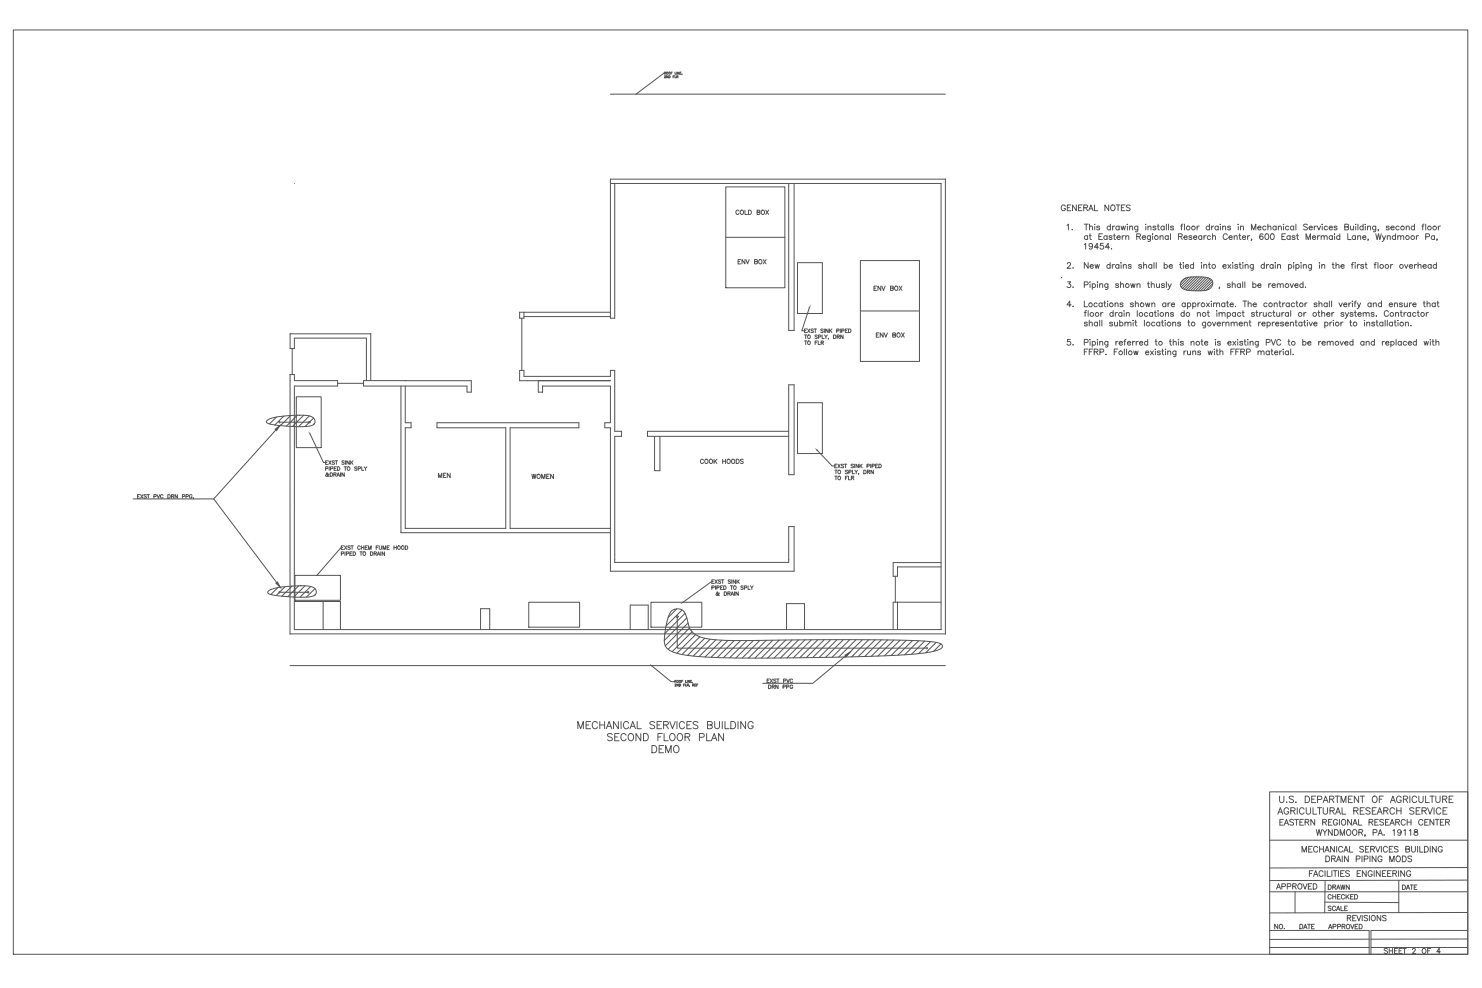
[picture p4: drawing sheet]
<svg xmlns="http://www.w3.org/2000/svg" width="914mm" height="610mm" viewBox="0 0 914 610" stroke-linecap="round" stroke-linejoin="round" font-family="sans-serif">
<defs><g id="words">
<text font-size="7.9" fill="#545454" x="811" y="517">WYNDMOOR, PA. 19118</text>
<g font-size="7.5" fill="#545454">
<text x="788" y="496">U.S. DEPARTMENT OF AGRICULTURE</text>
<text x="787" y="503">AGRICULTURAL RESEARCH SERVICE</text>
</g>
<g font-size="7.1" fill="#545454">
<text x="788" y="510">EASTERN REGIONAL RESEARCH CENTER</text>
<text x="807" y="542">FACILITIES ENGINEERING</text>
<text x="786" y="550">APPROVED</text>
</g>
<g font-size="6.6" fill="#545454">
<text x="830" y="569">REVISIONS</text>
<text x="853" y="589">SHEET 2 OF 4</text>
</g>
<g font-size="6.2" fill="#545454">
<text x="453" y="134">COLD BOX</text>
<text x="454" y="164">ENV BOX</text>
<text x="269" y="296">MEN</text>
<text x="818" y="550">DRAWN</text>
<text x="864" y="550">DATE</text>
<text x="818" y="556">CHECKED</text>
<text x="818" y="563">SCALE</text>
<text x="785" y="574">NO. DATE APPROVED</text>
</g>
<g font-size="5.7" fill="#545454">
<text x="538" y="180">ENV BOX</text>
<text x="539" y="209">ENV BOX</text>
<text x="431" y="287">COOK HOODS</text>
<text x="327" y="296">WOMEN</text>
</g>
</g></defs>
<!-- layer: 2 second floor backroundss -->
<g fill="none" stroke="#545454" stroke-width=".62">
<path d="M182 113h.1M377 113h204v275M377 111v85h2v-83M377 111h206M377 111h.1M487 113v91h3v-91M583 111h.1M583 111v280M321 193h56M321 193h.1M322 196v33M323 193v3h-2v-3"/>
<path d="M323 195h54M179 206v9h3v-6h44v26M179 206h50M179 206h.1M180 215v16M229 206v29M229 206h.1M179 231v160M179 231h3v4h26v3h-26v150M179 235h.1M179 231h.1M208 237h16"/>
<path d="M224 235h67v7h-3v-4h-64zM247 238v91M250 235h.1M250 238v23h4v3h-4v62M321 235h.1M321 235v-6h2v3h54v-3h2v37h5v3h-5v78h108M321 235h56M332 235v7h3M335 238h42v23h-4v3h4v88h113v-27h-3v22M335 238h.1M335 238v4M487 237h3v56h-3z"/>
<path d="M335 242h.1M404 269v21h3v-21M487 266h-87v3h87M247 329h.1M247 329h130M250 326h.1M250 326h62v-62h-42v-3h87v3h-42v62h62M379 345h.1M379 342h.1M487 345h.1M487 347h.1M552 356v16"/>
<path d="M554 350h27M554 350h.1M581 347h-30v9h3v-6M182 371h28v17M199 371v17M554 372v16M581 372h-30v16M179 391h.1M179 391h404M182 388h.1M182 388h399M297 388v-12h5v12"/>
<path d="M389 388v-15h11v15M485 388v-16h11v16M581 388h.1"/>
</g>
<!-- layer: 2 2nd flr ref lines -->
<g fill="none" stroke="#545454" stroke-width=".62">
<path d="M377 58h206M410 46v-2l1 1h-1l-17 13M410 47h1l-1 1h1M410 45l1 1M412 47v1l-1-1v1M413 47v1zM414 45h1M415 44h-1v2M415 47h1M416 47h-1v1M416 47v1h1M416 44v2h1"/>
<path d="M417 47h1h-1v1M418 44v2M418 47v1M419 44v2l-1-2v2M419 45h1M420 44h-1v2h1M421 46h.1M179 411h404M402 411l12 10h2M421 420h-1v1M423 420v1h1M424 420v1"/>
<path d="M425 420v1v-1v1M427 420h-1v1h1M416 420h1h-1v1M416 422h1l-1 1h1M417 420v1M419 422v1l-1-1v1M419 422h1v1h-1zM420 420h1M422 423h.1M423 422h-1v1M423 422v1h1M424 423l1-1h-1v1"/>
<path d="M424 423h1M425 423v1M426 420h.1M427 421h.1M427 423l1-1h-1v1M428 423h.1M429 423h.1M429 422v1M430 423h.1M431 422h-1v1"/>
<circle cx="412" cy="45" r=".6"/>
<circle cx="413" cy="45" r=".6"/>
<circle cx="418" cy="420" r=".6"/>
<circle cx="420" cy="420" r=".6"/>
</g>
<!-- layer: 5 boxes2 -->
<path d="M448 115h36v63h-36zM448 146h36M531 161h36v62h-36zM531 192h36" fill="none" stroke="#545454" stroke-width=".62"/>
<!-- layer: 3 exst drains Second Floor -->
<g fill="none" stroke="#545454" stroke-width=".62">
<path d="M170 265l-38 43M173 260h-1l1 1M173 260h17M82 308h50l39 51M85 306h1M86 305h-1v2h1M87 305l1 2M88 305l-1 2M90 305h-1l1 2h-1M91 305h1M91 305v2M95 306h1v-1h-1v2"/>
<path d="M97 305l1 2 1-2M101 306a.8 .8 0 0 0-1-1 .8 .8 0 0 0-1 1v1a.8 .8 0 0 0 1 0 .8 .8 0 0 0 1 0M104 305a1.2 1.2 0 0 1 1 1 1.2 1.2 0 0 1-1 1zM106 306h1v-1h-1v2M107 306v1M109 305v2l-1-2v2M113 306h1v-1h-1v2M115 306h1v-1h-1v2M118 306a.8 .8 0 0 0 0-1 .8 .8 0 0 0-1 1v1a.8 .8 0 0 0 1 0M119 307v1M173 365h-1l1 1M173 365h17"/>
<path d="M414 377a6 6 0 0 1 6-1 6 6 0 0 1 4 5 14 14 0 0 0 14 13 1121 1121 0 0 0 77 1h10a385 385 0 0 1 54 2 2.5 2.5 0 0 1 3 2 5 5 0 0 1-5 3 296 296 0 0 1-53 3l-20 1a775 775 0 0 1-80-2 18 18 0 0 1-13-5 36 36 0 0 1 3-22zM418 381v19h154M572 399v1M473 420h1M475 419h-2v2h2M475 419l2 2M477 419l-2 2M479 419h-2l2 2h-1h-1M479 419h2M480 419v2M485 419l1 2 1-2M489 419a.8 .8 0 0 0-1 0 .8 .8 0 0 0-1 1 .8 .8 0 0 0 1 1 .8 .8 0 0 0 1 0"/>
<path d="M522 405l-20 17h-31M474 423h1a1.2 1.2 0 0 1 1 1 1.2 1.2 0 0 1-1 1h-1zM476 424h2v-1h-2v2M477 424l1 1M480 423v2l-1-2v2M483 424h1l1-1h-2v2M483 420h2v-1h-2v2M485 424h2v-1h-2v2M489 423a.8 .8 0 0 0-1 0 .8 .8 0 0 0-1 0v1a.8 .8 0 0 0 1 1 .8 .8 0 0 0 1-1"/>
<circle cx="191" cy="260" r=".4"/>
<circle cx="190" cy="365" r=".4"/>
<circle cx="418" cy="380" r=".6"/>
</g>
<!-- layer: 5 existing equip -->
<g fill="none" stroke="#545454" stroke-width=".62">
<path d="M492 162h15v31h-15zM499 190l-4 14h2M496 207h2M496 210h2M497 207v2M497 210v3M498 203h-2v2h2M498 203l2 2M500 203l-2 2M502 203h-2l2 2h-1h-1M502 203h2M503 211h1"/>
<path d="M503 203v2M504 207h-1l1 1v1h-1M504 210h-1v3M505 210v3h1M505 208h1v-1h-1v2M507 211h1l-1-1v3M507 207v2h2M507 211l1 2M508 203h-2l2 2h-1h-1M509 203v2M509 207l1 1v1M510 207v1"/>
<path d="M511 203v2l-2-2v2M511 209h.1M512 203v2M512 204l1 1M513 203l-1 1M514 207h1a1.2 1.2 0 0 1 1 1 1.2 1.2 0 0 1-1 1h-1zM516 204h2v-1h-2v2M516 208h2v-1h-2v2M517 208l1 1M518 203v2M519 204h2v-1h-2v2M520 207v2l-1-2v2"/>
<path d="M522 204h.1M523 203h-1v2h1M524 203a1.2 1.2 0 0 1 1 1 1.2 1.2 0 0 1-1 1zM183 245h15v31h-15zM492 248h15v32h-15zM191 268l9 17h2M504 278l9 9h3M201 289h1v-1h-1v2M202 284h-1v3h1M203 284l1 3M203 293a1.1 1.1 0 0 1-1 1 1.1 1.1 0 0 1-1 0l1-2v1v1h1M203 288v2"/>
<path d="M204 292a1.2 1.2 0 0 1 1 1 1.2 1.2 0 0 1-1 1zM204 289h1v-1h-1v2M204 284l-1 3M206 293h1v-1h-1v2M206 289h1M206 285h-1l1 1v1l-1-1M207 293v1M207 284h1M208 288h-2v2h2M208 284v3M208 294l1-2 1 2M208 288h1a1.2 1.2 0 0 1 1 1 1.2 1.2 0 0 1-1 1h-1z"/>
<path d="M208 293h1M210 292v2M212 288h2M212 285h-1l1 1v1l-1-1M212 292v2l-1-2v2M213 288v2M213 284v3M215 284v3l-1-3v3M216 284v3M217 285l1 2M218 284l-2 2M220 288h-1l1 2h-1"/>
<path d="M221 289h1v-1h-1v2M223 288v2h1M225 288l1 1v1M226 288v1M515 290h2M515 294h2M516 290v2M516 294v2M516 286h-1v3h1M517 286l1 3M518 286l-1 3M521 287h-2l2 1-1 1-1-1"/>
<path d="M521 286h1M522 295h.1M522 286v3M523 290h-1l1 2h-1M523 294h-1v2M524 294v2h1M524 291h1v-1h-1v2M525 295h2v-1h-2v2M526 290v2h1M526 295l1 1M527 287h-2l2 1-1 1-1-1M527 286v3"/>
<path d="M527 290l1 1v1M529 290l-1 1M530 286v3l-2-3v3M530 292v1M531 286v3M531 287l1 2M532 286l-1 2M533 290h1a1.2 1.2 0 0 1 0 1 1.2 1.2 0 0 1 0 1h-1zM535 288l1-1-1-1v3M535 291h1l1-1h-2v2M536 291l1 1M537 286v3"/>
<path d="M538 288l1-1-1-1v3M539 290v2l-2-2v2M540 287h1M542 286h-2v3h2M542 286h1a1.2 1.2 0 0 1 1 2 1.2 1.2 0 0 1-1 1h-1zM211 338h-1l-14 17M212 337h-1v2h1M212 337l2 2M214 337l-2 2M216 337h-1l1 1v1h-1M217 337h1M217 337v2"/>
<path d="M222 337a.8 .8 0 0 0-1 0 .8 .8 0 0 0 0 1 .8 .8 0 0 0 0 1 .8 .8 0 0 0 1-1M223 338h1M223 337v2M224 337v2M225 338h1M227 337h-2v2h2M227 339v-2l1 2 1-2v2M232 338h1M233 337h-1v2M234 337v1l1 1v-2M236 339v-2l1 2 1-2v2M239 338h1"/>
<path d="M240 337h-1v2h1M243 338h2M243 337v2M245 337v2M250 337h1a1.2 1.2 0 0 1 1 1 1.2 1.2 0 0 1-1 1h-1zM182 355h28v15h-28zM211 342h1v-1l-1-1v3M213 340v3M214 342h1v-1l-1-1v3M216 342h1M217 340h-1v3h1M218 340h1a1.2 1.2 0 0 1 0 2 1.2 1.2 0 0 1 0 1h-1z"/>
<path d="M222 340h2M223 340v3M229 340a1.2 1.2 0 0 1 1 2 1.2 1.2 0 0 1-1 1zM231 342l1-1-1-1v3M232 342v1M233 343l1-3v3M233 342h1M235 340v3M237 340v3l-1-3v3M440 359h-1l-18 13M441 358h-2v2h2M441 358l2 2"/>
<path d="M443 358l-2 2M445 358h-2l2 1-1 1h-1M445 358h2M446 358v2M451 358h-2l2 1-1 1h-1M451 358v2M454 358v2l-2-2v2M455 358v2M455 359l1 1M456 358l-1 1M326 372h32v15h-32zM402 372h31v15h-31z"/>
<path d="M439 363h1l1-1-2-1v3M441 361v3M442 363h2v-1l-2-1v3M444 366a1.1 1.1 0 0 1-1 1 1.1 1.1 0 0 1-1 0l1-1v-1l-1 1 1 1h1M445 363h.1M446 361h-1v3h1M447 361a1.2 1.2 0 0 1 1 2 1.2 1.2 0 0 1-1 1zM447 365h1a1.2 1.2 0 0 1 0 1 1.2 1.2 0 0 1 0 1h-1zM449 366h1v-1h-1v2M450 366l1 1M451 361h1M451 367l1-2 1 2"/>
<path d="M451 367h1M451 361v3M453 365v2M456 365v2l-2-2v2M459 362h-2l2 1-1 1-1-1M459 363h2v-1l-2-1v3M462 361v3h1M463 361l1 2v1M465 361l-1 2"/>
<circle cx="499" cy="208" r="1"/>
<circle cx="499" cy="211" r="1"/>
<circle cx="215" cy="289" r="1"/>
<circle cx="518" cy="291" r="1"/>
<circle cx="518" cy="295" r="1"/>
<circle cx="246" cy="338" r="1"/>
<circle cx="248" cy="338" r="1"/>
<circle cx="225" cy="341" r="1"/>
<circle cx="453" cy="362" r="1"/>
</g>
<!-- layer: 4 new drains 1st flr -->
<path d="M8 18h898v571h-898z" fill="none" stroke="#545454" stroke-width=".62"/>
<!-- layer: 6 TEXT -->
<g fill="none" stroke="#545454" stroke-width=".62">
<path d="M657 127a1.3 1.3 0 0 0-1-1 1.3 1.3 0 0 0-1 2v1a1.3 1.3 0 0 0 1 1 1.3 1.3 0 0 0 1-1h-1M658 139l1-1v4M659 128h1M661 126h-2v4h2M664 126v4l-2-4v4M665 128h2M668 126h-3v4h3M669 128h2v-1l-2-1v4M669 138h2M670 128l1 2M670 138v4M672 130l1-4 1 4"/>
<path d="M672 129h2M672 138v4M675 126v4h2M675 138h.1M675 140v2M684 126v4l-2-4v4M685 138v4M686 139v3M688 139l-2 2M689 126h2M690 126v4M691 139v3"/>
<path d="M692 139v3l1-3 1 3v-3M692 128h1M694 126h-2v4h2M695 138h.1M696 140v2M697 139v3M697 127l-1-1-1 1v1l2 1-1 1h-1M702 139v4h-1M707 138h.1M707 140v2M708 139v3M714 139h1"/>
<path d="M715 138v3v1M718 139v3M720 138v4M721 138v4M728 139h2M730 138l-1 1v3M731 138v4M739 139v3M740 139l-1 2M746 138v4M748 139v3M749 139l-1 2"/>
<path d="M752 139v3M753 138h.1M753 140v2M754 139v3M764 138h.1M764 140v2M765 139v3M782 138v4M787 139v3M789 139v3M792 138h.1M792 140v2"/>
<path d="M798 139v3M800 138v4M807 139l-1-1-2 1 1 1 2 1-1 1-2-1M811 139v3M812 139l-1 2M813 139l1 3 1-3M816 138h.1M816 140v2M833 139v3h1l1-1M835 139v3M836 138h.1M836 140v2"/>
<path d="M838 138v4M841 138v4M842 138h.1M842 140v2M844 139v3M849 139v4h-2M868 139v3M873 138v4M877 139h1M879 138l-1 1v3M880 138v4M887 139v3"/>
<path d="M889 139l-2 2M662 142h.1M669 151l1-1v4M671 146a1.1 1.1 0 0 0-2 0 1.1 1.1 0 0 0 0 1 1.1 1.1 0 0 0 2 0M671 145v3M672 145h1M672 140l1-1 1 1v2M673 144v3v1M674 151a1.1 1.1 0 0 1-1 1 1.1 1.1 0 0 1-1-1 1.1 1.1 0 0 1 2 0v3l-2-1M678 153h-3l2-3v4M678 146h1M679 140h-2l2 1-1 1-1-1"/>
<path d="M680 144h-2v4h2M681 150h-2v2a1.3 1.3 0 0 1 2 0 1.3 1.3 0 0 1 0 2 1.3 1.3 0 0 1-2-1M683 146a1.1 1.1 0 0 0-2 0 1.1 1.1 0 0 0 0 1 1.1 1.1 0 0 0 2 0M683 145v3M685 153h-3l2-3v4M685 140a1.1 1.1 0 0 0-2 0 1.1 1.1 0 0 0 0 2 1.1 1.1 0 0 0 2-1M686 153h.1M686 146h-2l2 1-1 1-1-1M687 145h1M687 144v3l1 1M689 146h2a1.1 1.1 0 0 0-1 0 1.1 1.1 0 0 0-1 1 1.1 1.1 0 0 0 1 1l1-1M691 140a1.1 1.1 0 0 0-2 0 1.1 1.1 0 0 0 0 2 1.1 1.1 0 0 0 2-1"/>
<path d="M692 145v3M694 145l-2 1M695 146v-1l1 1v2M695 145v3M697 140l1-1 1 1v2M701 146h2l1-1-3-1v4M702 140a1.1 1.1 0 0 0-2 0 1.1 1.1 0 0 0 0 2 1.1 1.1 0 0 0 2-1M703 146l1 2M705 146h2a1.1 1.1 0 0 0-1 0 1.1 1.1 0 0 0-1 1 1.1 1.1 0 0 0 1 1l1-1M708 140l1-1 1 1v2M710 145v4h-2M710 146a1.1 1.1 0 0 0-2 0 1.1 1.1 0 0 0 0 1 1.1 1.1 0 0 0 2 0"/>
<path d="M711 144h.1M711 146v2M713 140v-1l-2 1 2 1v1l-2-1M716 146l1-1v1l1 2M716 145v3M718 140a1.1 1.1 0 0 0-1 0 1.1 1.1 0 0 0 0 2 1.1 1.1 0 0 0 1-1M721 146a1.1 1.1 0 0 0-2 0 1.1 1.1 0 0 0 0 1 1.1 1.1 0 0 0 2 0M721 145v3M722 144v4M724 140l-1-1-1 1 2 1v1l-2-1M727 146h2v-1l-2-1v4M728 146l1 2"/>
<path d="M730 146h3a1.1 1.1 0 0 0-2 0 1.1 1.1 0 0 0-1 1 1.1 1.1 0 0 0 1 1l2-1M735 146h-1l1 1v1l-1-1M736 146h2a1.1 1.1 0 0 0-1 0 1.1 1.1 0 0 0-1 1 1.1 1.1 0 0 0 1 1l1-1M741 146a1.1 1.1 0 0 0-1 0 1.1 1.1 0 0 0 0 1 1.1 1.1 0 0 0 1 0M741 145v3M743 145v3M744 145l-1 1M746 140a1.1 1.1 0 0 0-1 0 1.1 1.1 0 0 0 0 2 1.1 1.1 0 0 0 1-1M747 146a1.1 1.1 0 0 0-2 0 1.1 1.1 0 0 0 0 1 1.1 1.1 0 0 0 2 0M748 146l1-1 1 1v2M748 144v4M752 140a1.1 1.1 0 0 0-2 0 1.1 1.1 0 0 0 0 2 1.1 1.1 0 0 0 2-1"/>
<path d="M754 140l1-1 1 1v2M757 145a1.3 1.3 0 0 0-1-1 1.3 1.3 0 0 0-1 2 1.3 1.3 0 0 0 1 2 1.3 1.3 0 0 0 1-1M758 146h2a1.1 1.1 0 0 0-1 0 1.1 1.1 0 0 0-1 1 1.1 1.1 0 0 0 1 1l1-1M759 140h-1l1 1v1l-2-1M761 146l1-1 1 1v2M761 145v3M764 145h2M765 144v3l1 1M765 140l1-1 1 1v2M767 146h2a1.1 1.1 0 0 0-2 0 1.1 1.1 0 0 0-1 1 1.1 1.1 0 0 0 1 1l2-1M770 145v3M771 145l-1 1"/>
<path d="M772 142v-4l2 4 1-4v4M772 148h.1M776 141h2a1.1 1.1 0 0 0-1-1 1.1 1.1 0 0 0-1 1 1.1 1.1 0 0 0 1 1l1-1M779 145v-1a1.6 1.6 0 0 0-2 2 1.6 1.6 0 0 0 2 1 1.1 1.1 0 0 0 0-1 1.1 1.1 0 0 0-2 1M781 144a1.6 1.6 0 0 1 2 2 1.6 1.6 0 0 1-2 2l-1-2zM781 140a1.1 1.1 0 0 0-2 0 1.1 1.1 0 0 0 0 2 1.1 1.1 0 0 0 2-1M782 140l1-1 1 1v2M784 144a1.6 1.6 0 0 1 2 2 1.6 1.6 0 0 1-2 2v-2zM787 140a1.1 1.1 0 0 0-1 0 1.1 1.1 0 0 0 0 2 1.1 1.1 0 0 0 1-1M789 140l1-1v1l1 2M791 146h1M793 144h-2v4h2"/>
<path d="M795 140a1.1 1.1 0 0 0-1 0 1.1 1.1 0 0 0 0 2 1.1 1.1 0 0 0 1-1M796 146a1.1 1.1 0 0 0-2 0 1.1 1.1 0 0 0 0 1 1.1 1.1 0 0 0 2 0M796 145v3M798 140a1.1 1.1 0 0 0-1 0 1.1 1.1 0 0 0 0 2 1.1 1.1 0 0 0 1-1M799 146l-1-1-1 1 2 1v1l-2-1M800 145h1M800 144v3l1 1M806 148v-4l1 4 2-4v4M808 141h2a1.1 1.1 0 0 0-2-1 1.1 1.1 0 0 0-1 1 1.1 1.1 0 0 0 2 1l1-1M810 146h2a1.1 1.1 0 0 0-1 0 1.1 1.1 0 0 0-1 1 1.1 1.1 0 0 0 1 1l1-1M813 145v3M814 145l-1 1"/>
<path d="M815 146l1-1 1 1v2M815 145v3M817 146l1-1 1 1v2M819 140a1.1 1.1 0 0 0-2 0 1.1 1.1 0 0 0 0 2 1.1 1.1 0 0 0 2-1M820 141h2a1.1 1.1 0 0 0-1-1 1.1 1.1 0 0 0-1 1 1.1 1.1 0 0 0 1 1l1-1M822 146a1.1 1.1 0 0 0-2 0 1.1 1.1 0 0 0 0 1 1.1 1.1 0 0 0 2 0M822 145v3M823 144h.1M823 146v2M825 140l-1-1-1 1 2 1v1l-2-1M827 146a1.1 1.1 0 0 0-2 0 1.1 1.1 0 0 0 0 1 1.1 1.1 0 0 0 2 0M827 144v4"/>
<path d="M830 140h2v-1l-2-1v4h2v-1l-1-1M832 144v4h2M836 146a1.1 1.1 0 0 0-1 0 1.1 1.1 0 0 0 0 1 1.1 1.1 0 0 0 1 0M836 145v3M838 146l1-1v1l1 2M838 145v3M841 146h2a1.1 1.1 0 0 0-1 0 1.1 1.1 0 0 0-1 1 1.1 1.1 0 0 0 1 1l1-1M841 140a1.1 1.1 0 0 0-2 0 1.1 1.1 0 0 0 0 2 1.1 1.1 0 0 0 2-1M844 140l1-1v1l1 2M844 148h.1M849 140a1.1 1.1 0 0 0-2 0 1.1 1.1 0 0 0 0 2 1.1 1.1 0 0 0 2-1M849 144l1 4 1-4v4l1-4"/>
<path d="M851 142l-1 1M853 145l1 3 1-3M854 148l-1 1M856 146l1-1 1 1v2M856 145v3M857 140h-2l2 1-1 1-1-1M858 141h2a1.1 1.1 0 0 0-1-1 1.1 1.1 0 0 0-1 1 1.1 1.1 0 0 0 1 1l1-1M861 146a1.1 1.1 0 0 0-2 0 1.1 1.1 0 0 0 0 1 1.1 1.1 0 0 0 2 0M861 144v4M862 146l1-1 1 1v2M862 145v3M863 140a1.1 1.1 0 0 0-1 0 1.1 1.1 0 0 0 0 2 1.1 1.1 0 0 0 1-1"/>
<path d="M864 146l1-1 1 1v2M868 140v-1l1 1 1 2M873 140a1.1 1.1 0 0 0-2 0 1.1 1.1 0 0 0 0 2 1.1 1.1 0 0 0 2-1M874 145v3M875 145l-1 1M880 146h2v-1l-2-1v4M885 146a1.1 1.1 0 0 0-2 0 1.1 1.1 0 0 0 0 1 1.1 1.1 0 0 0 2 0M885 145v3M887 148h-1M655 171h.1M659 163v-1l2 1-3 3h3M659 174h2l-1 1a1.2 1.2 0 0 1 0 2 1.2 1.2 0 0 1-2 0"/>
<path d="M662 165h.1M662 177h.1M669 176h2v-2h-2v3M671 162v4l-2-4v4M673 164h2a1.1 1.1 0 0 0-2-1 1.1 1.1 0 0 0-1 1 1.1 1.1 0 0 0 1 2l2-1M672 174h.1M673 175v2M674 176a1.1 1.1 0 0 1 2-1 1.1 1.1 0 0 1 0 2 1.1 1.1 0 0 1-2 0M674 175v4M676 163v3l1-3 1 3v-3M677 174h.1M677 175v2"/>
<path d="M679 176v-1h1v2M679 175v2M684 175l-1 3h-1M684 176a1.1 1.1 0 0 0-2-1 1.1 1.1 0 0 0 0 2 1.1 1.1 0 0 0 2 0M685 164a1.1 1.1 0 0 0-2 0 1.1 1.1 0 0 0 0 1 1.1 1.1 0 0 0 2 0M685 162v4M686 163v3M688 163l-2 1M690 176v-1l-2 1h2v1h-2M690 164a1.1 1.1 0 0 0-1 0 1.1 1.1 0 0 0 0 1 1.1 1.1 0 0 0 1 0M690 163v3M691 176l1-1h1v2"/>
<path d="M691 174v3M692 162h.1M692 163v3M693 164l1-1h1v3M693 163v3M698 175v2l1-2 1 2v-2M698 164l-2-1v1l2 1-1 1-1-1M702 176v-1h1v2M702 175v2M704 164v-1l-1 1 1 1h-1M706 164v-1h1v3M706 162v4"/>
<path d="M708 175h1M708 174v3h1M710 176l1-1h1v2M710 174v3M711 164a1.1 1.1 0 0 0-2 0 1.1 1.1 0 0 0 0 1 1.1 1.1 0 0 0 2 0M711 163v3M712 162v4M713 162v4M714 175v2h1M715 175v2M718 164a1.1 1.1 0 0 1 2 0 1.1 1.1 0 0 1 0 1 1.1 1.1 0 0 1-2 0M718 162v4"/>
<path d="M718 176v-1l-1 1h1v1h-1M720 174v3M721 175l1 2 1-2M721 164h2a1.1 1.1 0 0 0-1-1 1.1 1.1 0 0 0-1 1 1.1 1.1 0 0 0 1 2l1-1M722 177l-2 2M728 163h1M728 162v3l1 1M729 173a15 15 0 0 1 13-2h1a4 4 0 0 1 5 5 7 7 0 0 1-8 3h-5a5 5 0 0 1-7-4zM730 162h.1M730 163v3M731 172l-2 2M731 164h2a1.1 1.1 0 0 0-1-1 1.1 1.1 0 0 0-1 1 1.1 1.1 0 0 0 1 2l1-1"/>
<path d="M733 171l-5 5M735 171l-6 6M736 164a1.1 1.1 0 0 0-1 0 1.1 1.1 0 0 0 0 1 1.1 1.1 0 0 0 1 0M736 162v4M737 171l-7 7M738 171l-7 7M740 171l-8 8M741 162h.1M741 163v3M741 171l-8 8M743 164l1-1 1 3M743 163v3"/>
<path d="M743 171l-8 8M744 171l-8 8M745 171l-7 8M746 163h1M746 162v3l1 1M747 172l-8 7M747 173l-6 6M748 174l-6 5M748 175l-4 4M753 177l-1 1M755 164h2a1.1 1.1 0 0 0-2-1 1.1 1.1 0 0 0-1 1 1.1 1.1 0 0 0 1 2l2-1M758 163l1 3"/>
<path d="M759 176l-1-1-1 1h2v1h-2M759 163l-1 3M760 176l1-1h1v2M760 174v3M760 162h.1M761 163v3M764 164l-2-1v1l2 1-1 1-1-1M765 163h1M765 162v3l1 1M765 176a1.1 1.1 0 0 0-1-1 1.1 1.1 0 0 0 0 2 1.1 1.1 0 0 0 1 0M765 175v2M767 174v3"/>
<path d="M767 162h.1M767 163v3M768 174v3M768 164l1-1h1v3M768 163v3M773 176a1.1 1.1 0 0 1 2-1 1.1 1.1 0 0 1 0 2 1.1 1.1 0 0 1-2 0M773 174v3M773 163v3l-1 1M773 164a1.1 1.1 0 0 0-1 0 1.1 1.1 0 0 0 0 1 1.1 1.1 0 0 0 1 0M776 176h2a1.1 1.1 0 0 0-1-1 1.1 1.1 0 0 0-1 1 1.1 1.1 0 0 0 1 1h1M780 164a1.1 1.1 0 0 0-2 0 1.1 1.1 0 0 0 0 1 1.1 1.1 0 0 0 2 0M780 162v4"/>
<path d="M781 163v3M783 163l-2 1M783 175v2M784 175l-1 1M785 176h2a1.1 1.1 0 0 0-1-1 1.1 1.1 0 0 0-1 1 1.1 1.1 0 0 0 1 1h1M786 164a1.1 1.1 0 0 0-2 0 1.1 1.1 0 0 0 0 1 1.1 1.1 0 0 0 2 0M786 163v3M787 162h.1M787 163v3M788 176l1-1h1v2M788 175v2M788 164l1-1h1v3"/>
<path d="M788 163v3M790 176l1-1h1v2M795 164a1.1 1.1 0 0 1 2 0 1.1 1.1 0 0 1 0 1 1.1 1.1 0 0 1-2 0M795 163v4M796 175l1 2 1-2M798 162h.1M798 163v3M799 176h2a1.1 1.1 0 0 0-1-1 1.1 1.1 0 0 0-1 1 1.1 1.1 0 0 0 1 1h1M800 164a1.1 1.1 0 0 1 1 0 1.1 1.1 0 0 1 0 1 1.1 1.1 0 0 1-1 0M800 163v4M803 162h.1M803 163v3"/>
<path d="M804 176a1.1 1.1 0 0 0-2-1 1.1 1.1 0 0 0 0 2 1.1 1.1 0 0 0 2 0M804 174v3M804 164l1-1h1v3M804 163v3M806 177h.1M809 163v3l-1 1M809 164a1.1 1.1 0 0 0-1 0 1.1 1.1 0 0 0 0 1 1.1 1.1 0 0 0 1 0M814 162h.1M814 163v3M815 164l1-1h1v3M815 163v3M822 163h1"/>
<path d="M822 162v3l1 1M824 164l1-1h1v3M824 162v4M827 164h2a1.1 1.1 0 0 0-1-1 1.1 1.1 0 0 0-1 1 1.1 1.1 0 0 0 1 2l1-1M834 163h1M835 162l-1 1v3M836 162h.1M836 163v3M838 163v3M839 163l-1 1M841 164l-1-1v1l1 1v1l-1-1M842 163h1"/>
<path d="M843 162v3l1 1M848 163h1M849 162l-1 1v3M850 162v4M858 163v3M859 163l-1 1M867 163l1 3 1-3M870 164h2a1.1 1.1 0 0 0-2-1 1.1 1.1 0 0 0-1 1 1.1 1.1 0 0 0 1 2l2-1M873 163v3M874 163l-1 1M875 164l1-1h1v3M875 162v4"/>
<path d="M878 164h2a1.1 1.1 0 0 0-1-1 1.1 1.1 0 0 0-1 1 1.1 1.1 0 0 0 1 2l1-1M883 164a1.1 1.1 0 0 0-2 0 1.1 1.1 0 0 0 0 1 1.1 1.1 0 0 0 2 0M883 163v3M886 164a1.1 1.1 0 0 0-1 0 1.1 1.1 0 0 0 0 1 1.1 1.1 0 0 0 1 0M886 162v4M661 188h-3l2-2v3M662 189h.1M669 186v3h2M669 193h1M670 192v3M671 199h-2v1l2 1h-1h-1M671 192v3"/>
<path d="M672 199h1h1v2M672 198v3M677 187a1.1 1.1 0 0 0-2 0 1.1 1.1 0 0 0 0 2 1.1 1.1 0 0 0 2 0M677 199a1.1 1.1 0 0 0-2 0 1.1 1.1 0 0 0 0 2 1.1 1.1 0 0 0 2 0M677 199v2M679 198v3M679 193v2M680 198v3M680 187a1.1 1.1 0 0 0-2 0 1.1 1.1 0 0 0 0 2 1.1 1.1 0 0 0 2 0M680 187v2M681 193l-2 1M681 187h1"/>
<path d="M682 186v3M683 186h.1M683 187v2M686 199h-1v1l1 1h-1M687 193a1.1 1.1 0 0 0-2 0 1.1 1.1 0 0 0 0 2 1.1 1.1 0 0 0 2 0M687 192v3M688 199v2h1l1-1M688 188l1-1h1v2M688 187v2M688 193v2M690 193l-2 1M690 199v2"/>
<path d="M691 199a1.1 1.1 0 0 1 2 0 1.1 1.1 0 0 1 0 2 1.1 1.1 0 0 1-2 0M691 198v3M692 193a1.1 1.1 0 0 0-1 0 1.1 1.1 0 0 0 0 2 1.1 1.1 0 0 0 1 0M692 193v2M693 187h-2v1l2 1h-1h-1M693 192h.1M694 193v2M694 199h1h1v2M694 199v2M695 194l1-1h1v2M695 193v2M696 199h1h1v2"/>
<path d="M699 198h.1M699 199v2M699 187h-2l2 1v1h-2M700 199h1M701 188v-1h1v2M701 186v3M701 198v2l1 1M702 192v3M706 198v3M707 187v2l1-2 1 2v-2M708 193a1.1 1.1 0 0 0-2 0 1.1 1.1 0 0 0 0 2 1.1 1.1 0 0 0 2 0M711 188l1-1 1 2"/>
<path d="M711 187v2M711 193a1.1 1.1 0 0 0-1 0 1.1 1.1 0 0 0 0 2 1.1 1.1 0 0 0 1 0M711 193v2M712 193h1M713 199a1.1 1.1 0 0 0-2 0 1.1 1.1 0 0 0 0 2 1.1 1.1 0 0 0 2 0M713 192v3h1M714 192h.1M715 193v2M716 199a1.1 1.1 0 0 0-2 0 1.1 1.1 0 0 0 0 2 1.1 1.1 0 0 0 2 0M716 199v2M717 199h1M717 198v2l1 1"/>
<path d="M719 198h.1M719 199v2M719 194l1-1h1v2M719 193v2M719 187a1.1 1.1 0 0 0-1 0 1.1 1.1 0 0 0 0 2 1.1 1.1 0 0 0 1 0M719 187v2M721 187v2M722 187l-1 1M723 188h2a1.1 1.1 0 0 0-2-1 1.1 1.1 0 0 0-1 1 1.1 1.1 0 0 0 2 1h1M724 199h1v2M724 199v2M724 193h-1h-1l2 1v1h-2"/>
<path d="M728 199h-1v1l1 1h-1M731 193a1.1 1.1 0 0 0-2 0 1.1 1.1 0 0 0 0 2 1.1 1.1 0 0 0 2 0M731 192v3M731 187a1.1 1.1 0 0 0-1 0 1.1 1.1 0 0 0 0 2 1.1 1.1 0 0 0 1 0M731 187v2M733 187a1.1 1.1 0 0 1 1 0 1.1 1.1 0 0 1 0 2 1.1 1.1 0 0 1-1 0M733 187v3M733 199h1M733 198v2l1 1M736 187a1.1 1.1 0 0 1 2 0 1.1 1.1 0 0 1 0 2 1.1 1.1 0 0 1-2 0M736 187v3M739 194l1-1 1 2"/>
<path d="M739 193v2M739 187v2M740 187l-1 1M744 199v3h-2M744 199a1.1 1.1 0 0 0-2 0 1.1 1.1 0 0 0 0 2 1.1 1.1 0 0 0 2 0M744 187l2 2M745 193h1M745 192v3h1M746 187l-2 2M747 186h.1M747 187v2M748 199l1 2 1-2"/>
<path d="M749 188l1-1 1 2M749 187v2M751 188v-1h1l1 2M751 192h.1M751 193v2M751 200h2a1.1 1.1 0 0 0-1-1 1.1 1.1 0 0 0-1 1 1.1 1.1 0 0 0 1 1h1M752 194l1-1h1v2M752 193v2M754 194l1-1h1v2M754 199v2M756 199l-2 1M756 187a1.1 1.1 0 0 0-2 0 1.1 1.1 0 0 0 0 2 1.1 1.1 0 0 0 2 0"/>
<path d="M756 187v2M756 199h1h1v2M756 199v2M757 187h1M757 186v3h1M757 193a1.1 1.1 0 0 1 2 0 1.1 1.1 0 0 1 0 2 1.1 1.1 0 0 1-2 0M757 193v3M759 188h2a1.1 1.1 0 0 0-1-1 1.1 1.1 0 0 0-1 1 1.1 1.1 0 0 0 1 1h1M760 199h1v2M760 199v2M761 199h1h1v2M762 189h.1"/>
<path d="M762 193a1.1 1.1 0 0 0-1 0 1.1 1.1 0 0 0 0 2 1.1 1.1 0 0 0 1 0M762 193v2M765 200h2a1.1 1.1 0 0 0-2-1 1.1 1.1 0 0 0-1 1 1.1 1.1 0 0 0 1 1h2M766 193a1.1 1.1 0 0 0-2 0 1.1 1.1 0 0 0 0 2 1.1 1.1 0 0 0 2 0M766 193h2M767 192v3h1M767 186h2M768 199h1l1 2M768 199v2M768 186v3M770 188l1-1h1v2M770 186v3"/>
<path d="M771 199h1M771 198v2l1 1M773 188h2a1.1 1.1 0 0 0-1-1 1.1 1.1 0 0 0-1 1 1.1 1.1 0 0 0 1 1h1M774 193h-1h-1l2 1v1h-2M775 193h1M775 192v3h1M777 199v2M777 193v2M778 199l-1 1M779 193l-2 1M779 200h2a1.1 1.1 0 0 0-2-1 1.1 1.1 0 0 0-1 1 1.1 1.1 0 0 0 1 1h2M779 193l1 2h1"/>
<path d="M781 193v2M782 187a1.1 1.1 0 0 0-2 0 1.1 1.1 0 0 0 0 2 1.1 1.1 0 0 0 2 0M782 199a1.1 1.1 0 0 1 1 0 1.1 1.1 0 0 1 0 2 1.1 1.1 0 0 1-1 0M782 199v3M785 193a1.1 1.1 0 0 0-2 0 1.1 1.1 0 0 0 0 2 1.1 1.1 0 0 0 2 0M785 199v2M785 193h2M786 192v3h1M786 188l1-1h1v2M786 187v2M786 199l-1 1M787 200h2a1.1 1.1 0 0 0-1-1 1.1 1.1 0 0 0-1 1 1.1 1.1 0 0 0 1 1h1"/>
<path d="M788 193v2h1h1M789 187h1M790 186v3M790 193v2M791 193v2M791 187v2M792 199h-2v1l2 1h-1h-1M792 193l-1 1M793 187l-2 1M793 200h2a1.1 1.1 0 0 0-1-1 1.1 1.1 0 0 0-1 1 1.1 1.1 0 0 0 1 1h1M795 193a1.1 1.1 0 0 0-2 0 1.1 1.1 0 0 0 0 2 1.1 1.1 0 0 0 2 0M795 193v2"/>
<path d="M796 187a1.1 1.1 0 0 0-2 0 1.1 1.1 0 0 0 0 2 1.1 1.1 0 0 0 2 0M796 187v2M796 199h1h1v2M796 199v2M796 192v3M799 187a1.1 1.1 0 0 0-2 0 1.1 1.1 0 0 0 0 2 1.1 1.1 0 0 0 2 0M799 199h1M800 198v2v1M800 187h1M800 186v3h1M803 199a1.1 1.1 0 0 0-1 0 1.1 1.1 0 0 0 0 2 1.1 1.1 0 0 0 1 0M803 199v2"/>
<path d="M804 199h2M804 193v2M805 198v2l1 1M805 187v2M806 193l-2 1M807 187l-2 1M807 198h.1M807 199v2M808 199l1 2 1-2M811 200h2a1.1 1.1 0 0 0-2-1 1.1 1.1 0 0 0-1 1 1.1 1.1 0 0 0 1 1h2M813 187h-2v1l2 1h-1h-1M813 193h1"/>
<path d="M814 192v3M814 188l1-1 1 2M814 186v3M815 194l1-1h1v2M815 192v3M817 199a1.1 1.1 0 0 1 2 0 1.1 1.1 0 0 1 0 2 1.1 1.1 0 0 1-2 0M817 199v3M819 194h2a1.1 1.1 0 0 0-2-1 1.1 1.1 0 0 0-1 1 1.1 1.1 0 0 0 1 1h2M819 187a1.1 1.1 0 0 0-2 0 1.1 1.1 0 0 0 0 2 1.1 1.1 0 0 0 2 0M819 187v2M820 186v3M821 199v2"/>
<path d="M822 186v3M822 193v2M822 199l-1 1M823 198h.1M823 199v2M823 193l-1 1M826 187l1 2 1-2M827 199v2M829 199l-2 1M829 188h2a1.1 1.1 0 0 0-1-1 1.1 1.1 0 0 0-1 1 1.1 1.1 0 0 0 1 1h1M829 193h-1v1l1 1h-2M830 193l1 2 1-2"/>
<path d="M831 195l-1 1M832 187v2M833 199h1M833 198v2l1 1M834 187l-2 1M834 186h.1M834 187v2M835 193h-2v1l2 1h-1h-1M835 187h2M836 193h1M836 192v3h1M837 186h-1v3"/>
<path d="M838 187l1 2 1-2M838 194h2a1.1 1.1 0 0 0-1-1 1.1 1.1 0 0 0-1 1 1.1 1.1 0 0 0 1 1h1M839 189l-2 1M841 194l1-1h1v2M841 193v2M842 198h.1M842 199v2M843 194l1-1h1v2M843 199h1h1v2M843 199v2M846 187a1.1 1.1 0 0 0-2 0 1.1 1.1 0 0 0 0 2 1.1 1.1 0 0 0 2 0M846 187v2"/>
<path d="M847 188l1-1h1v2M847 187v2M848 193h-1h-1l2 1v1h-2M848 199h-2v1l2 1h-1h-1M849 195h.1M849 199h1M850 198v2v1M852 187a1.1 1.1 0 0 0-1 0 1.1 1.1 0 0 0 0 2 1.1 1.1 0 0 0 1 0M852 186v3M853 199a1.1 1.1 0 0 0-1 0 1.1 1.1 0 0 0 0 2 1.1 1.1 0 0 0 1 0M853 199v2M855 198v3"/>
<path d="M856 198v3M857 192a1.3 1.3 0 0 0-2 0 1.3 1.3 0 0 0-1 1v1a1.3 1.3 0 0 0 1 1 1.3 1.3 0 0 0 2-1M857 188h2a1.1 1.1 0 0 0-1-1 1.1 1.1 0 0 0-1 1 1.1 1.1 0 0 0 1 1h1M859 199a1.1 1.1 0 0 0-1 0 1.1 1.1 0 0 0 0 2 1.1 1.1 0 0 0 1 0M859 199v2M860 199h1M860 188l1-1h1v2M860 187v2M861 198v2l1 1M861 194l1-1h1v2M861 193v2M862 198h.1"/>
<path d="M863 199v2M864 193h1M864 192v3h1M865 187h-1v1l1 1h-2M866 193v2M866 187l1 2h1M867 199h1h1v2M867 199v2M868 193l-2 1M868 187v2M870 187v2M870 193a1.1 1.1 0 0 0-1 0 1.1 1.1 0 0 0 0 2 1.1 1.1 0 0 0 1 0"/>
<path d="M870 193v2M871 187l-1 1M872 188h2a1.1 1.1 0 0 0-1-1 1.1 1.1 0 0 0-2 1 1.1 1.1 0 0 0 2 1h1M874 193a1.1 1.1 0 0 0-2 0 1.1 1.1 0 0 0 0 2 1.1 1.1 0 0 0 2 0M874 193h2M875 192v3h1M878 187h1M879 186v3h1M880 193v2M881 188v-1h1v2M881 186v3M881 193l-1 1"/>
<path d="M886 187a1.1 1.1 0 0 0-2 0 1.1 1.1 0 0 0 0 2 1.1 1.1 0 0 0 2 0M886 187v2M887 187h1M887 186v3h1M660 209h-1v2a1.3 1.3 0 0 1 1 0 1.3 1.3 0 0 1 0 2 1.3 1.3 0 0 1-2-1M662 213h.1M669 211h2v-1l-2-1v4M669 217h1M671 215h-2v4M672 217h1M672 210h.1M673 211v2"/>
<path d="M674 211a1.1 1.1 0 0 1 2 0 1.1 1.1 0 0 1 0 2 1.1 1.1 0 0 1-2-1M674 211v3M674 215h-2v4M675 217h2v-1l-2-1v4M676 217l1 2M677 210h.1M677 211v2M679 211h1v2M679 211v2M679 217h2v-1l-2-1v4M682 219h.1M684 211l-1 3h-1"/>
<path d="M684 211a1.1 1.1 0 0 0-2 0 1.1 1.1 0 0 0 0 2 1.1 1.1 0 0 0 2-1M687 217h2M688 211v2M690 215h-3v4M690 211l-2 1M691 212h2a1.1 1.1 0 0 0-2-1 1.1 1.1 0 0 0-1 1 1.1 1.1 0 0 0 1 1l2-1M693 211h2M694 215v4M695 209l-1 1v3M695 215v4M696 212h2a1.1 1.1 0 0 0-2-1 1.1 1.1 0 0 0-1 1 1.1 1.1 0 0 0 1 1l2-1M699 211v2"/>
<path d="M700 217v2l1-2 1 2v-2M700 211l-1 1M701 211v2M702 211l-1 1M703 212h2a1.1 1.1 0 0 0-1-1 1.1 1.1 0 0 0-1 1 1.1 1.1 0 0 0 1 1l1-1M707 218h2a1.1 1.1 0 0 0-1-1 1.1 1.1 0 0 0-1 1 1.1 1.1 0 0 0 1 1l1-1M708 211a1.1 1.1 0 0 0-2 0 1.1 1.1 0 0 0 0 2 1.1 1.1 0 0 0 2-1M708 209v4M710 217l2 2M712 217l-2 2M713 216h.1M713 211h1"/>
<path d="M713 217v2M713 209v3l1 1M716 217h-1h-1l2 1v1l-2-1M717 217h1M717 215v3l1 1M719 216h.1M719 217v2M720 217h1h1v2M720 217v2M722 211h1M722 209v3l1 1M724 211h1h1v2"/>
<path d="M724 209v4M726 217l-1 3h-1M726 217a1.1 1.1 0 0 0-2 0 1.1 1.1 0 0 0 0 2 1.1 1.1 0 0 0 2-1M727 210h.1M727 211v2M730 211h-1h-1l2 1v1l-2-1M730 217v2M732 217l-2 1M733 217v2h1l1-1M735 217v2M735 211h1h1v2M735 211v2"/>
<path d="M736 217h1h1v2M736 217v2M741 217h-2l2 1-1 1-1-1M741 211h1M741 209v3l1 1M743 212h2a1.1 1.1 0 0 0-1-1 1.1 1.1 0 0 0-1 1 1.1 1.1 0 0 0 1 1l1-1M745 217l1 2 1-2v2l1-2M749 216h.1M749 217v2M750 210h.1M750 211v2M750 217h1"/>
<path d="M751 215v3l1 1M753 217h1l1 2M753 215v4M753 211h-1h-1l2 1v1l-2-1M758 212h2a1.1 1.1 0 0 0-2-1 1.1 1.1 0 0 0-1 1 1.1 1.1 0 0 0 1 1l2-1M759 217h2M761 211l1 2M762 215h-3v4M762 211l-1 2M762 217h2M764 210h.1M764 211v2"/>
<path d="M765 215h-3v4M766 217h2v-1l-2-1v4M767 211h-1h-1l2 1v1l-2-1M767 217l1 2M768 211h1M768 209v3l1 1M769 217h2v-1l-2-1v4M770 210h.1M770 211v2M771 211h1h1v2M771 211v2M776 217h1h1v2"/>
<path d="M776 217v2M776 211v3h-1M776 211a1.1 1.1 0 0 0-1 0 1.1 1.1 0 0 0 0 2 1.1 1.1 0 0 0 1-1M778 217h1h1v2M781 211h2v-1l-2-1v4M783 217a1.1 1.1 0 0 0-2 0 1.1 1.1 0 0 0 0 2 1.1 1.1 0 0 0 2-1M783 217v2M784 217h1M784 209l2 4 1-4M785 215v3l1 1M786 218h2a1.1 1.1 0 0 0-1-1 1.1 1.1 0 0 0-1 1 1.1 1.1 0 0 0 1 1l1-1M790 217v2"/>
<path d="M790 210a1.3 1.3 0 0 0-1-1 1.3 1.3 0 0 0-1 2v1a1.3 1.3 0 0 0 1 1 1.3 1.3 0 0 0 1-1M791 217l-1 1M792 216h.1M792 217v2M795 211h1M795 217a1.1 1.1 0 0 0-2 0 1.1 1.1 0 0 0 0 2 1.1 1.1 0 0 0 2-1M795 217v2M795 209v3l1 1M796 215v4M798 219h.1M804 211a1.1 1.1 0 0 1 1 0 1.1 1.1 0 0 1 0 2 1.1 1.1 0 0 1-1-1M804 209v4"/>
<path d="M807 212h2a1.1 1.1 0 0 0-1-1 1.1 1.1 0 0 0-1 1 1.1 1.1 0 0 0 1 1l1-1M814 211v2M815 211l-1 1M816 212h2a1.1 1.1 0 0 0-2-1 1.1 1.1 0 0 0-1 1 1.1 1.1 0 0 0 2 1l1-1M819 211h1h1v2M819 211v2M821 211h1l1 2M827 211l1 2 1-2M830 212h2a1.1 1.1 0 0 0-1-1 1.1 1.1 0 0 0-2 1 1.1 1.1 0 0 0 2 1l1-1M835 211a1.1 1.1 0 0 0-2 0 1.1 1.1 0 0 0 0 2 1.1 1.1 0 0 0 2-1M835 209v4M842 211a1.1 1.1 0 0 0-2 0 1.1 1.1 0 0 0 0 2 1.1 1.1 0 0 0 2-1"/>
<path d="M842 211v2M843 211h1h1v2M843 211v2M848 211a1.1 1.1 0 0 0-2 0 1.1 1.1 0 0 0 0 2 1.1 1.1 0 0 0 2-1M848 209v4M853 211v2M854 211l-1 1M855 212h2a1.1 1.1 0 0 0-1-1 1.1 1.1 0 0 0-1 1 1.1 1.1 0 0 0 1 1l1-1M858 211a1.1 1.1 0 0 1 2 0 1.1 1.1 0 0 1 0 2 1.1 1.1 0 0 1-2-1M858 211v3M861 209v4M865 211a1.1 1.1 0 0 0-2 0 1.1 1.1 0 0 0 0 2 1.1 1.1 0 0 0 2-1"/>
<path d="M865 211v2M868 211a1.1 1.1 0 0 0-2 0 1.1 1.1 0 0 0 0 2 1.1 1.1 0 0 0 2-1M869 212h2a1.1 1.1 0 0 0-1-1 1.1 1.1 0 0 0-1 1 1.1 1.1 0 0 0 1 1l1-1M871 201h.1M874 211a1.1 1.1 0 0 0-2 0 1.1 1.1 0 0 0 0 2 1.1 1.1 0 0 0 2-1M874 209v4M879 211v2l1-2 1 2v-2M882 210h.1M883 211v2M884 211h1M884 209v3l1 1M886 211h1h1v2"/>
<path d="M886 209v4M357 450v-5l1 5 2-5v5M362 447h1M364 445h-2v5h2M369 446a1.6 1.6 0 0 0-2-1 1.6 1.6 0 0 0-2 2v1a1.6 1.6 0 0 0 2 2 1.6 1.6 0 0 0 2-1M370 447h3M370 445v5M373 445v5M374 450l2-5 1 5M375 448h2M378 453h-1h-2v1l3 2-1 1-2-1M379 455h2"/>
<path d="M382 445v5l-3-5v5M382 453h-3v4h3M383 445v5M386 454a1.6 1.6 0 0 0-2-1 1.6 1.6 0 0 0-1 1v1a1.6 1.6 0 0 0 1 2 1.6 1.6 0 0 0 2-1M388 446a1.6 1.6 0 0 0-2-1 1.6 1.6 0 0 0-1 2v1a1.6 1.6 0 0 0 1 2 1.6 1.6 0 0 0 2-1M388 453a2.1 2.1 0 0 1 3 2 2.1 2.1 0 0 1-3 2v-2zM389 450l1-5 2 5M389 448h2M393 445v5h3M395 453v4l-3-4v4M397 453h2a2.4 2.4 0 0 1 1 2 2.4 2.4 0 0 1-1 2h-2zM404 446l-1-1-2 1v1l3 1v1l-1 1-2-1"/>
<path d="M405 447h2M406 455h2M408 445h-3v5h3M409 453h-3v4M409 447h3v-1l-3-1v5M410 453v4h2M411 447l1 3M413 445l2 5 2-5M414 453a2.1 2.1 0 0 1 3 2 2.1 2.1 0 0 1-3 2l-1-2zM418 445v5M418 453h1a2.1 2.1 0 0 1 2 2 2.1 2.1 0 0 1-2 2l-1-2zM422 446a1.6 1.6 0 0 0-2-1 1.6 1.6 0 0 0-1 2v1a1.6 1.6 0 0 0 1 2 1.6 1.6 0 0 0 2-1"/>
<path d="M423 455l2-1v-1h-2v4M424 447h2M424 455l2 2M427 445h-3v5h3M431 446l-1-1-2 1v1l3 1v1l-1 1-2-1M432 455h2v-2h-2v4M436 453v4h3M437 447h2v-1l-2-1v5l2-1v-1l-1-1M439 457l2-4 1 4M440 456h2M441 445v3l1 2 2-1v-4M446 445v5"/>
<path d="M446 453v4l-3-4v4M447 445v5h3M451 445h1a2.4 2.4 0 0 1 2 2 2.4 2.4 0 0 1-2 3h-1zM455 445v5M460 445v5l-3-5v5M465 446a1.6 1.6 0 0 0-2-1 1.6 1.6 0 0 0-1 2v1a1.6 1.6 0 0 0 1 2 1.6 1.6 0 0 0 2-2h-1M402 460h2a2.4 2.4 0 0 1 1 2 2.4 2.4 0 0 1-1 2h-2zM407 462h1M409 460h-2v4h2M411 464v-4l1 4 2-4v4M416 461v-1a2.1 2.1 0 0 1 3 2 2.1 2.1 0 0 1-3 2v-1zM783 489h123v100h-123z"/>
<path d="M783 518h123M803 526v-4l2 4 1-4v4M807 524h2M810 522h-3v4h3M813 523a1.3 1.3 0 0 0-1-1 1.4 1.4 0 0 0-2 2 1.4 1.4 0 0 0 2 2 1.3 1.3 0 0 0 1-1M814 522v4M814 524h3M817 522v4M817 526l2-4 1 4M818 525h2M818 528h1a1.9 1.9 0 0 1 1 2 1.9 1.9 0 0 1-1 2h-1zM822 530h2v-2h-2v4"/>
<path d="M823 530l1 2M823 522v4l-2-4v4M825 532l1-4 1 4M825 522v4M825 531h2M828 528v4M828 523a1.3 1.3 0 0 0-1-1 1.3 1.3 0 0 0-1 2 1.3 1.3 0 0 0 1 2 1.3 1.3 0 0 0 1-1M829 526l1-4 2 4M830 525h1M832 528v4l-2-4v4M833 522v4h2M837 530h2v-2h-2v4"/>
<path d="M840 528v4M841 523l-1-1-1 1v1l2 1-1 1-1-1M842 530h2v-2h-2v4M842 524h2M845 522h-3v4h3M845 528v4M846 524h2v-1l-2-1v4M847 524l1 2M849 522l1 4 1-4M849 528v4l-2-4v4M852 522v4M853 529a1.3 1.3 0 0 0-2-1 1.3 1.3 0 0 0-1 1v1a1.3 1.3 0 0 0 1 2 1.4 1.4 0 0 0 2-2h-1"/>
<path d="M856 523a1.3 1.3 0 0 0-1-1 1.4 1.4 0 0 0-2 2 1.4 1.4 0 0 0 2 2 1.3 1.3 0 0 0 1-1M857 524h2M857 532v-4l2 4 1-4v4M859 522h-2v4h2M863 523l-1-1-2 1 1 1 2 1-1 1-2-1M865 528h1a1.9 1.9 0 0 1 2 2 1.9 1.9 0 0 1-2 2h-1zM867 524h2l1-1-3-1v4l3-1-1-1M871 522v3l1 1 1-1v-3M871 529l-1-1-1 1 2 2-1 1-1-1M875 522v4M876 522v4h2M879 522h1a1.9 1.9 0 0 1 1 2 1.9 1.9 0 0 1-1 2h-1z"/>
<path d="M882 522v4M886 522v4l-2-4v4M890 523a1.3 1.3 0 0 0-2-1 1.3 1.3 0 0 0-1 2 1.4 1.4 0 0 0 2 2 1.3 1.3 0 0 0 1-2h-1M906 535l-123 1M783 550h123M799 550v13M817 557h46M818 543l-1 20M863 543v20M906 543h-123M783 574h62v15M845 579l-62 1"/>
<path d="M906 574h-60v15M906 579h-60M906 563h-123M783 585h62M846 585h60"/>
<circle cx="687" cy="128" r="1.6"/>
<circle cx="713" cy="147" r="1.2"/>
<circle cx="733" cy="141" r="1.2"/>
<circle cx="736" cy="141" r="1.2"/>
<circle cx="865" cy="141" r="1.2"/>
<circle cx="868" cy="147" r="1.2"/>
<circle cx="872" cy="147" r="1.2"/>
<circle cx="882" cy="141" r="1.2"/>
<circle cx="885" cy="141" r="1.2"/>
<circle cx="696" cy="176" r="1.2"/>
<circle cx="749" cy="164" r="1.2"/>
<circle cx="794" cy="176" r="1.2"/>
<circle cx="852" cy="164" r="1.2"/>
<circle cx="856" cy="164" r="1.2"/>
<circle cx="865" cy="164" r="1.2"/>
<circle cx="673" cy="188" r="1.2"/>
<circle cx="674" cy="194" r="1.2"/>
<circle cx="677" cy="194" r="1.2"/>
<circle cx="686" cy="188" r="1.2"/>
<circle cx="704" cy="194" r="1.2"/>
<circle cx="705" cy="188" r="1.2"/>
<circle cx="708" cy="200" r="1.2"/>
<circle cx="717" cy="194" r="1.2"/>
<circle cx="721" cy="200" r="1.2"/>
<circle cx="733" cy="194" r="1.2"/>
<circle cx="736" cy="200" r="1.2"/>
<circle cx="742" cy="188" r="1.2"/>
<circle cx="743" cy="194" r="1.2"/>
<circle cx="746" cy="200" r="1.2"/>
<circle cx="784" cy="188" r="1.2"/>
<circle cx="802" cy="194" r="1.2"/>
<circle cx="803" cy="188" r="1.2"/>
<circle cx="811" cy="194" r="1.2"/>
<circle cx="825" cy="200" r="1.2"/>
<circle cx="836" cy="200" r="1.2"/>
<circle cx="859" cy="194" r="1.2"/>
<circle cx="865" cy="200" r="1.2"/>
<circle cx="878" cy="194" r="1.2"/>
<circle cx="691" cy="218" r="1.2"/>
<circle cx="697" cy="218" r="1.2"/>
<circle cx="716" cy="212" r="1.2"/>
<circle cx="739" cy="212" r="1.2"/>
<circle cx="798" cy="212" r="1.2"/>
<circle cx="825" cy="212" r="1.2"/>
<circle cx="863" cy="530" r="1.6"/>
</g>
<!-- layer: 3 demohatch 1st flr -->
<g fill="none" stroke="#545454" stroke-width=".62">
<path d="M165 260a26 26 0 0 1 14-4h7a7 7 0 0 1 8 3 3 3 0 0 1-4 4h-7h-9a13 13 0 0 1-10-3zM171 257l-5 5M175 257l-5 5M179 256l-6 7M183 256l-6 7M187 256l-7 7M191 257l-7 6M193 258l-5 5M194 261l-1 1M166 364a54 54 0 0 1 27-2 3 3 0 0 1 2 4 3 3 0 0 1-4 2h-7h-9a13 13 0 0 1-10-2zM171 363l-4 4M176 362l-6 5"/>
<path d="M180 362l-6 6M184 361l-6 7M188 361l-7 7M192 362l-7 6M194 363l-5 5M195 367h-1M418 376l-6 5M421 376l-10 10M423 378l-13 13M424 381l-14 14M425 384l-15 14M425 387l-13 14"/>
<path d="M427 390l-12 12M429 392l-11 11M432 393l-11 11M435 394l-11 10M438 394l-10 11M442 395l-11 10M445 395l-10 10M449 395l-10 11M453 395l-10 11M457 395l-11 11M461 395l-11 11M465 395l-11 11"/>
<path d="M469 395l-11 11M473 395l-11 11M477 395l-11 11M481 395l-11 11M485 395l-11 11M489 395l-11 11M493 395l-11 11M497 395l-11 11M501 395l-11 11M505 395l-12 11M509 395l-12 11M512 395l-11 11"/>
<path d="M516 395l-11 11M520 395l-11 11M524 395l-11 11M528 395l-11 10M532 395l-11 10M536 395l-11 10M540 395l-11 10M544 395l-10 10M548 395l-10 10M552 395l-10 10M555 395l-9 10M559 395l-9 9"/>
<path d="M563 395l-9 9M567 395l-9 9M571 396l-9 8M574 396l-7 7M578 396l-7 7M581 397l-5 5"/>
</g>
<!-- layer: 3 exst drains Second Floor -->
<g fill="#545454" stroke="#545454" stroke-width=".62">
<path d="M170 265l3-2-2 3z"/>
<path d="M170 360l1-1 2 3z"/>
<path d="M521 404l3-2-2 3z"/>
</g>
<use href="#words"/>
</svg>
